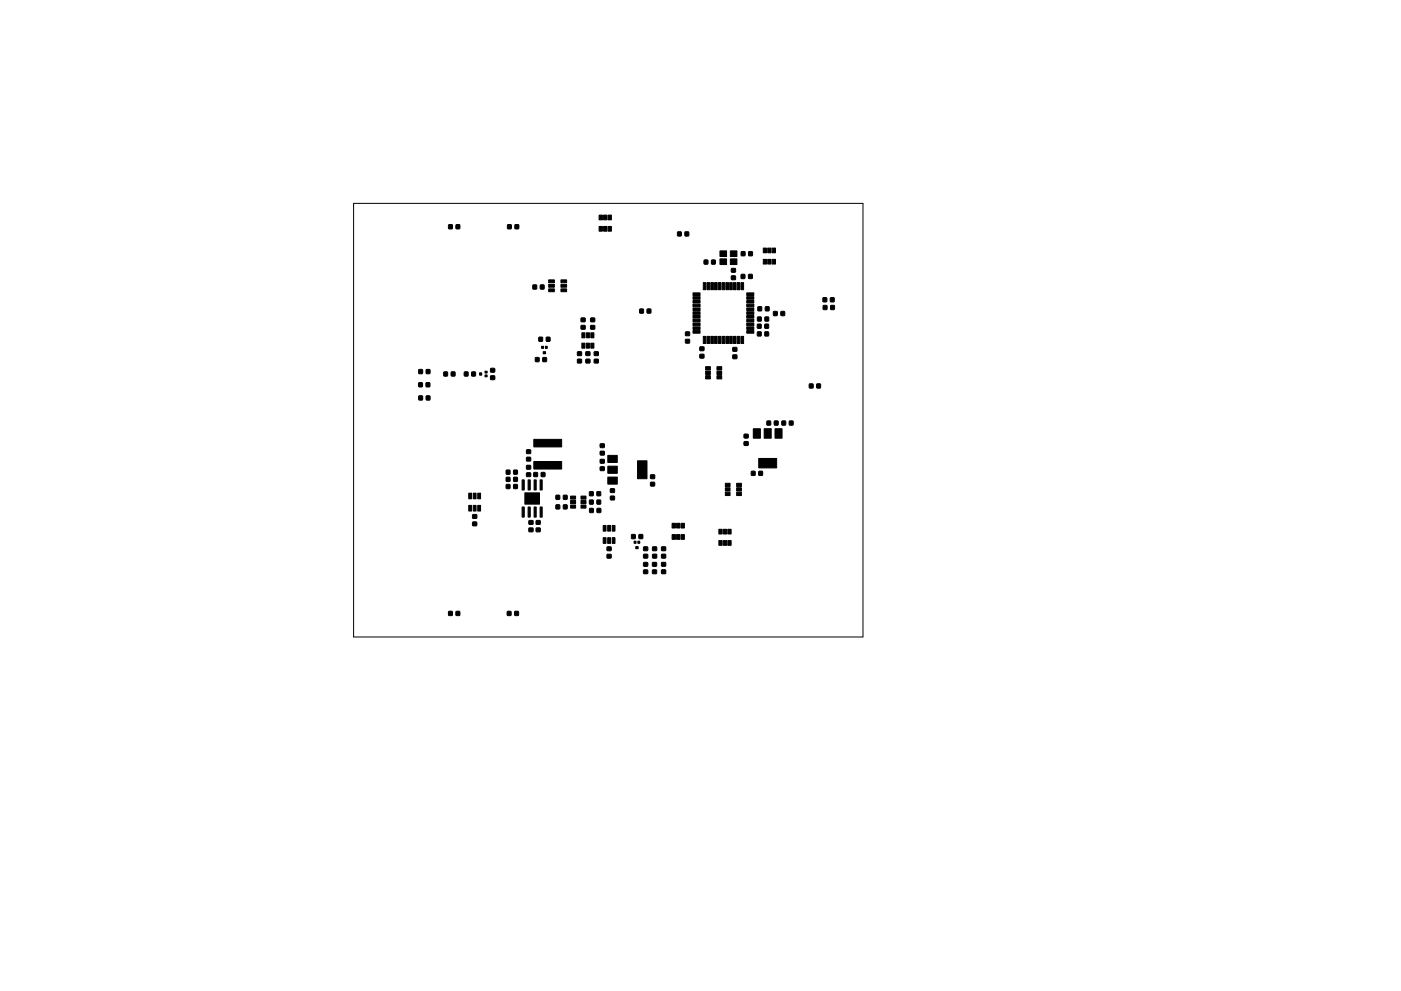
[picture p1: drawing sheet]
<svg xmlns="http://www.w3.org/2000/svg" width="297mm" height="210mm" viewBox="0 0 297 210" stroke-linecap="round" stroke-linejoin="round" font-family="sans-serif">
<path d="M75 43.1h108v92h-108z" fill="none" stroke="#000" stroke-width=".21"/>
<g fill="#000" stroke="#000" stroke-width=".21">
<path d="M95.1 47.7h.8v.8h-.8zM96.7 47.7h.8l-.1 .8h-.7zM107.6 47.7h.8v.8h-.8zM109.2 47.7h.8l-.1 .8h-.7zM116.3 59.4h1.2v.6h-1.2zM118.9 59.4h1.2v.6h-1.2zM127 48h.7v1h-.7zM127 45.6h.7v1h-.7zM128 45.6h.7v1h-.7zM128 48h.7v1h-.7zM128.9 48h.7v1h-.7zM128.9 45.6h.7v1h-.7z"/>
<path d="M143.7 49.2h.7v.9l-.7-.1zM145.2 49.2h.8v.9l-.8-.1zM149.1 60h.6v1.5h-.6zM149.9 60h.6v1.5h-.6zM149.3 55.2h.8v.8h-.8zM150.7 60h.6v1.5h-.6zM150.9 55.2h.7v.8h-.7zM151.5 60h.6v1.5h-.6zM152.3 60h.6v1.5h-.6zM152.6 53.2h1.4v1.2h-1.4zM152.6 54.9h1.4v1.2h-1.4zM153.1 60h.6v1.5h-.6z"/>
<path d="M153.9 60h.6v1.5h-.6zM154.7 60h.6v1.5h-.6zM154.8 53.2h1.4v1.2h-1.4zM154.8 54.9h1.4v1.2h-1.4zM155.5 60h.6v1.5h-.6zM155.1 57h.8v.7h-.8zM155.1 58.6l.8-.1v.8h-.8zM156.3 60h.6v1.5h-.6zM157.1 60h.6v1.5h-.6zM157.2 58.2l.7 .1v.8l-.8-.1zM157.2 53.4h.7v.8h-.7zM158.7 58.2l.8 .1v.8h-.8z"/>
<path d="M158.8 53.4h.7v.9l-.8-.1zM161.8 55h.7v1h-.7zM161.8 52.6h.7v1h-.7zM162.8 52.6h.7v1h-.7zM162.8 55h.7v1h-.7zM163.7 55h.7v1h-.7zM163.7 52.6h.7v1h-.7zM88.8 78.4h.8l-.1 .9-.7-.1zM90.4 78.4h.7v.9l-.7-.1zM94.1 78.9l.8 .1-.1 .8-.7-.1zM95.7 78.9l.8 .1-.1 .8-.7-.1zM98.5 78.9l.7 .1v.8l-.8-.1z"/>
<path d="M100 78.9l.8 .1v.8l-.8-.1zM101.7 79.1h.4v.5h-.4zM102.8 78.7h.5v.4h-.5zM102.8 79.5h.5v.4h-.5zM104 78.2h.8l.1 .7h-.8zM104 79.8l.8-.1 .1 .8h-.8zM113 60.5h.8l-.1 .8h-.7zM113.5 75.9h.8v.8h-.8zM114.8 73.5h.4v.4h-.4zM114.3 71.6h.7v.8h-.7zM115.2 74.6h.5v.5h-.5zM114.6 60.5h.7v.8h-.7z"/>
<path d="M115.6 73.5h.4v.4h-.4zM115.1 75.9h.8l-.1 .8h-.7zM115.8 71.6h.8v.8h-.8zM116.3 60.3h1.2v.6h-1.2zM116.3 61.3h1.2v.6h-1.2zM118.9 60.3h1.2v.6h-1.2zM118.9 61.3h1.2v.6h-1.2zM122.5 76.2h.8v.8h-.8zM122.5 74.7l.8-.1v.8h-.8zM123.4 72.8h.6v1.1h-.6zM123.4 70.6h.6v1.1h-.6zM123.2 67.5h.8l.1 .7-.9 .1z"/>
<path d="M123.2 69.1h.8l.1 .7h-.9zM124.3 72.8h.7v1.1h-.7zM124.3 70.6h.7v1.1h-.7zM124.2 76.2h.8l.1 .8h-.9zM124.2 74.7l.8-.1 .1 .8h-.9zM125.3 72.8h.6v1.1h-.6zM125.3 70.6h.6v1.1h-.6zM125.2 67.5h.9v.7l-.8 .1zM125.2 69.1h.9v.7h-.8zM126 76.2h.8v.8h-.8zM126 74.7l.8-.1v.8h-.8zM135.6 65.6h.8v.8h-.8z"/>
<path d="M137.2 65.6h.8v.8h-.8zM145.4 70.4h.8v.8h-.8zM145.4 72h.8v.8h-.8zM146.9 70.1h1.5v.6h-1.5zM146.9 69.3h1.5v.6h-1.5zM146.9 68.5h1.5v.6h-1.5zM146.9 67.7h1.5v.6h-1.5zM146.9 66.9h1.5v.6h-1.5zM146.9 66.1h1.5v.6h-1.5zM146.9 65.3h1.5v.6h-1.5zM146.9 64.5h1.5v.6h-1.5zM146.9 63.7h1.5v.6h-1.5z"/>
<path d="M146.9 62.9h1.5v.6h-1.5zM146.9 62.1h1.5v.6h-1.5zM148.4 75.2h.8v.7l-.8 .1zM148.4 73.6h.8v.8h-.8zM149.1 71.4h.6v1.5h-.6zM149.6 78.7h1v.7h-1zM149.6 77.8h1v.7h-1zM149.9 71.4h.6v1.5h-.6zM150.7 71.4h.6v1.5h-.6zM151.5 71.4h.6v1.5h-.6zM152 78.7h1v.7h-1zM152 77.8h1v.7h-1z"/>
<path d="M152.3 71.4h.6v1.5h-.6zM153.1 71.4h.6v1.5h-.6zM153.9 71.4h.6v1.5h-.6zM154.7 71.4h.6v1.5h-.6zM155.5 71.4h.6v1.5h-.6zM155.4 75.3h.8v.8h-.8zM155.4 73.7h.8v.8h-.8zM156.3 71.4h.6v1.5h-.6zM157.1 71.4h.6v1.5h-.6zM158.3 62.1h1.5v.6h-1.5zM158.3 62.9h1.5v.6h-1.5zM158.3 63.7h1.5v.6h-1.5z"/>
<path d="M158.3 64.5h1.5v.6h-1.5zM158.3 65.3h1.5v.6h-1.5zM158.3 66.1h1.5v.6h-1.5zM158.3 66.9h1.5v.6h-1.5zM158.3 67.7h1.5v.6h-1.5zM158.3 68.5h1.5v.6h-1.5zM158.3 69.3h1.5v.6h-1.5zM158.3 70.1h1.5v.6h-1.5zM160.6 68.8h.8l-.1 .8h-.7zM160.6 70.4h.8v.9h-.8zM160.6 67.3h.8v.8h-.8zM160.7 65.1h.8l-.1 .8h-.7z"/>
<path d="M162.2 68.8h.7v.8h-.7zM162.2 70.4h.7v.9l-.7-.1zM162.2 67.3h.8l-.1 .8h-.7zM162.3 65.1h.7v.8h-.7zM164 66.1h.8l-.1 .9-.7-.1zM165.6 66.1h.7v.8h-.7zM174.5 63.2h.8l-.1 .8h-.7zM174.6 64.8h.7v.9l-.8-.1zM176.1 63.2h.7v.8h-.7zM176.1 64.8h.8v.9l-.8-.1zM88.8 81.2h.7v.9l-.7-.1zM88.8 84h.8l-.1 .9-.7-.1z"/>
<path d="M90.4 81.2h.7v.9l-.8-.1zM90.4 84h.7v.9l-.7-.1zM107.4 99.8h.7v.8h-.8zM108.9 99.8h.8v.8h-.8zM111.7 97h.8v.8h-.8zM111.7 95.5l.8-.1v.8h-.8zM111.7 98.8l.8-.1v.8h-.8zM113.2 93.2h5.9v1.6h-5.9zM113.2 97.9h5.9v1.6h-5.9zM127.3 94.2h.8v.7l-.8 .1zM127.3 95.8h.8v.7h-.8zM127.3 97.5h.8v.7l-.8 .1z"/>
<path d="M127.3 99.1h.8v.7h-.8zM128.9 96.6h2v1.5h-2zM149.6 79.7h1v.7h-1zM152 79.7h1v.7h-1zM157.8 93.7h.8v.8h-.8zM157.8 92.2l.8-.1v.8h-.8zM159.7 91h1.5v2h-1.5zM159.3 100h.8l-.1 .9-.7-.1zM160.9 97.3h3.8v2h-3.8zM160.9 100h.8l-.1 .9-.7-.1zM162 91h1.5v2h-1.5zM162.6 89.3l.8 .1v.8h-.8z"/>
<path d="M164.3 91h1.5v2h-1.5zM164.2 89.3l.8 .1-.1 .8h-.7zM165.8 89.3l.8 .1-.1 .8h-.7zM167.4 89.3l.7 .1v.8h-.7zM171.6 81.5h.8l-.1 .8h-.7zM173.2 81.5h.7v.8h-.7zM99.4 107.2h.6v1.2h-.6zM99.4 104.6h.6v1.2h-.6zM100.3 107.2h.6v1.2h-.6zM100.3 104.6h.6v1.2h-.6zM100.2 110.8h.8l.1 .7h-.9zM100.2 109.2h.8l.1 .7-.9 .1z"/>
<path d="M101.3 107.2h.6v1.2h-.6zM101.3 104.6h.6v1.2h-.6zM107.4 101.3h.7v.8h-.8zM107.4 102.8h.7v.8h-.8zM108.9 101.3h.8v.8h-.8zM108.9 102.8h.8v.8h-.8zM110.7 101.8h.4v2.2h-.4zM110.7 107.6h.4v2.1h-.4zM111.3 104.6h3.1v2.4h-3.1zM112 101.8h.4v2.2h-.4zM112 107.6h.4v2.1h-.4zM111.7 100.3h.8v.8h-.8z"/>
<path d="M112.2 112h.8v.8h-.8zM112.2 110.5h.8v.7h-.8zM113.2 101.8h.5v2.2h-.5zM113.2 107.6h.5v2.1h-.5zM113.2 100.3h.8l-.1 .8h-.7zM113.7 112h.8v.8h-.8zM113.7 110.5h.8v.7h-.8zM114.5 101.8h.5v2.2h-.5zM114.5 107.6h.5v2.1h-.5zM114.8 100.3h.7v.8h-.7zM117.9 105.1h.8l-.1 .8h-.7zM117.9 107.1h.8l-.1 .9-.7-.1z"/>
<path d="M119.5 105.1h.7v.8h-.7zM119.5 107.1h.7v.9l-.7-.1zM121 107.2h1v.6h-1zM121 106.2h1v.7h-1zM121 105.3h1v.6h-1zM123.2 106.2h1v.7h-1zM123.2 105.3h1v.6h-1zM123.2 107.2h1v.6h-1zM125 106.1h.8l-.1 .9-.7-.1zM125 104.3l.8 .1-.1 .8-.7-.1zM125 107.9h.8v.8h-.8zM126.6 106.1h.7v.9l-.7-.1z"/>
<path d="M126.6 104.3l.7 .1v.8l-.7-.1zM126.6 107.9h.8l-.1 .8h-.7zM127.9 114.1h.6v1.2h-.6zM127.9 111.5h.6v1.2h-.6zM128.8 114.1h.6v1.2h-.6zM128.8 111.5h.6v1.2h-.6zM128.9 101.2h2v1.5h-2zM128.9 98.9h2v1.5h-2zM128.7 117.6h.8l.1 .8h-.9zM128.7 116.1l.8-.1 .1 .8h-.9zM129.8 114.1h.6v1.2h-.6zM129.8 111.5h.6v1.2h-.6z"/>
<path d="M129.4 105.3h.8l.1 .7-.8 .1zM129.4 103.7h.8l.1 .7-.8 .1zM134.4 114.8h.4v.5h-.4zM133.9 113.4h.8v.9h-.8zM134.8 116h.5v.4h-.5zM135.2 97.8h2v3.8h-2zM135.2 114.8h.4v.5h-.4zM135.5 113.4h.8l-.1 .9h-.7zM136.5 119.4h.8v.7h-.8zM136.5 116.1l.8-.1v.8h-.8zM136.5 117.6h.8v.8h-.8zM137.9 102.3h.9v.8h-.8z"/>
<path d="M137.9 100.8h.9v.7h-.8zM138.4 119.4h.8v.7h-.8zM138.4 116.1l.8-.1v.8h-.8zM138.4 117.6h.8v.8h-.8zM140.3 119.4l.8-.1v.8h-.8zM140.3 116.1l.8-.1v.8h-.8zM140.3 117.6h.8v.8h-.8zM142.5 111h.7v1h-.7zM142.5 113.4h.7v1h-.7zM143.5 113.4h.7v1h-.7zM143.5 111h.7v1h-.7zM144.4 111h.7v1h-.7z"/>
<path d="M144.4 113.4h.7v1h-.7zM152.4 114.7h.7v1h-.7zM152.4 112.3h.7v1h-.7zM153.4 112.3h.7v1h-.7zM153.4 114.7h.7v1h-.7zM153.8 103.5h1v.7h-1zM153.8 104.4h1v.7h-1zM153.8 102.5h1v.7h-1zM154.3 114.7h.7v1h-.7zM154.3 112.3h.7v1h-.7zM156.2 103.5h1v.7h-1zM156.2 104.4h1v.7h-1z"/>
<path d="M156.2 102.5h1v.7h-1zM95.1 129.7l.8 .1v.8l-.8-.1zM96.7 129.7l.8 .1-.1 .8-.7-.1zM107.6 129.7l.7 .1v.8l-.7-.1zM109.2 129.7l.7 .1v.8l-.8-.1zM136.5 120.9h.8v.8h-.8zM138.4 120.9h.8v.8h-.8zM140.3 120.9h.8v.8h-.8z"/>
</g>
</svg>
